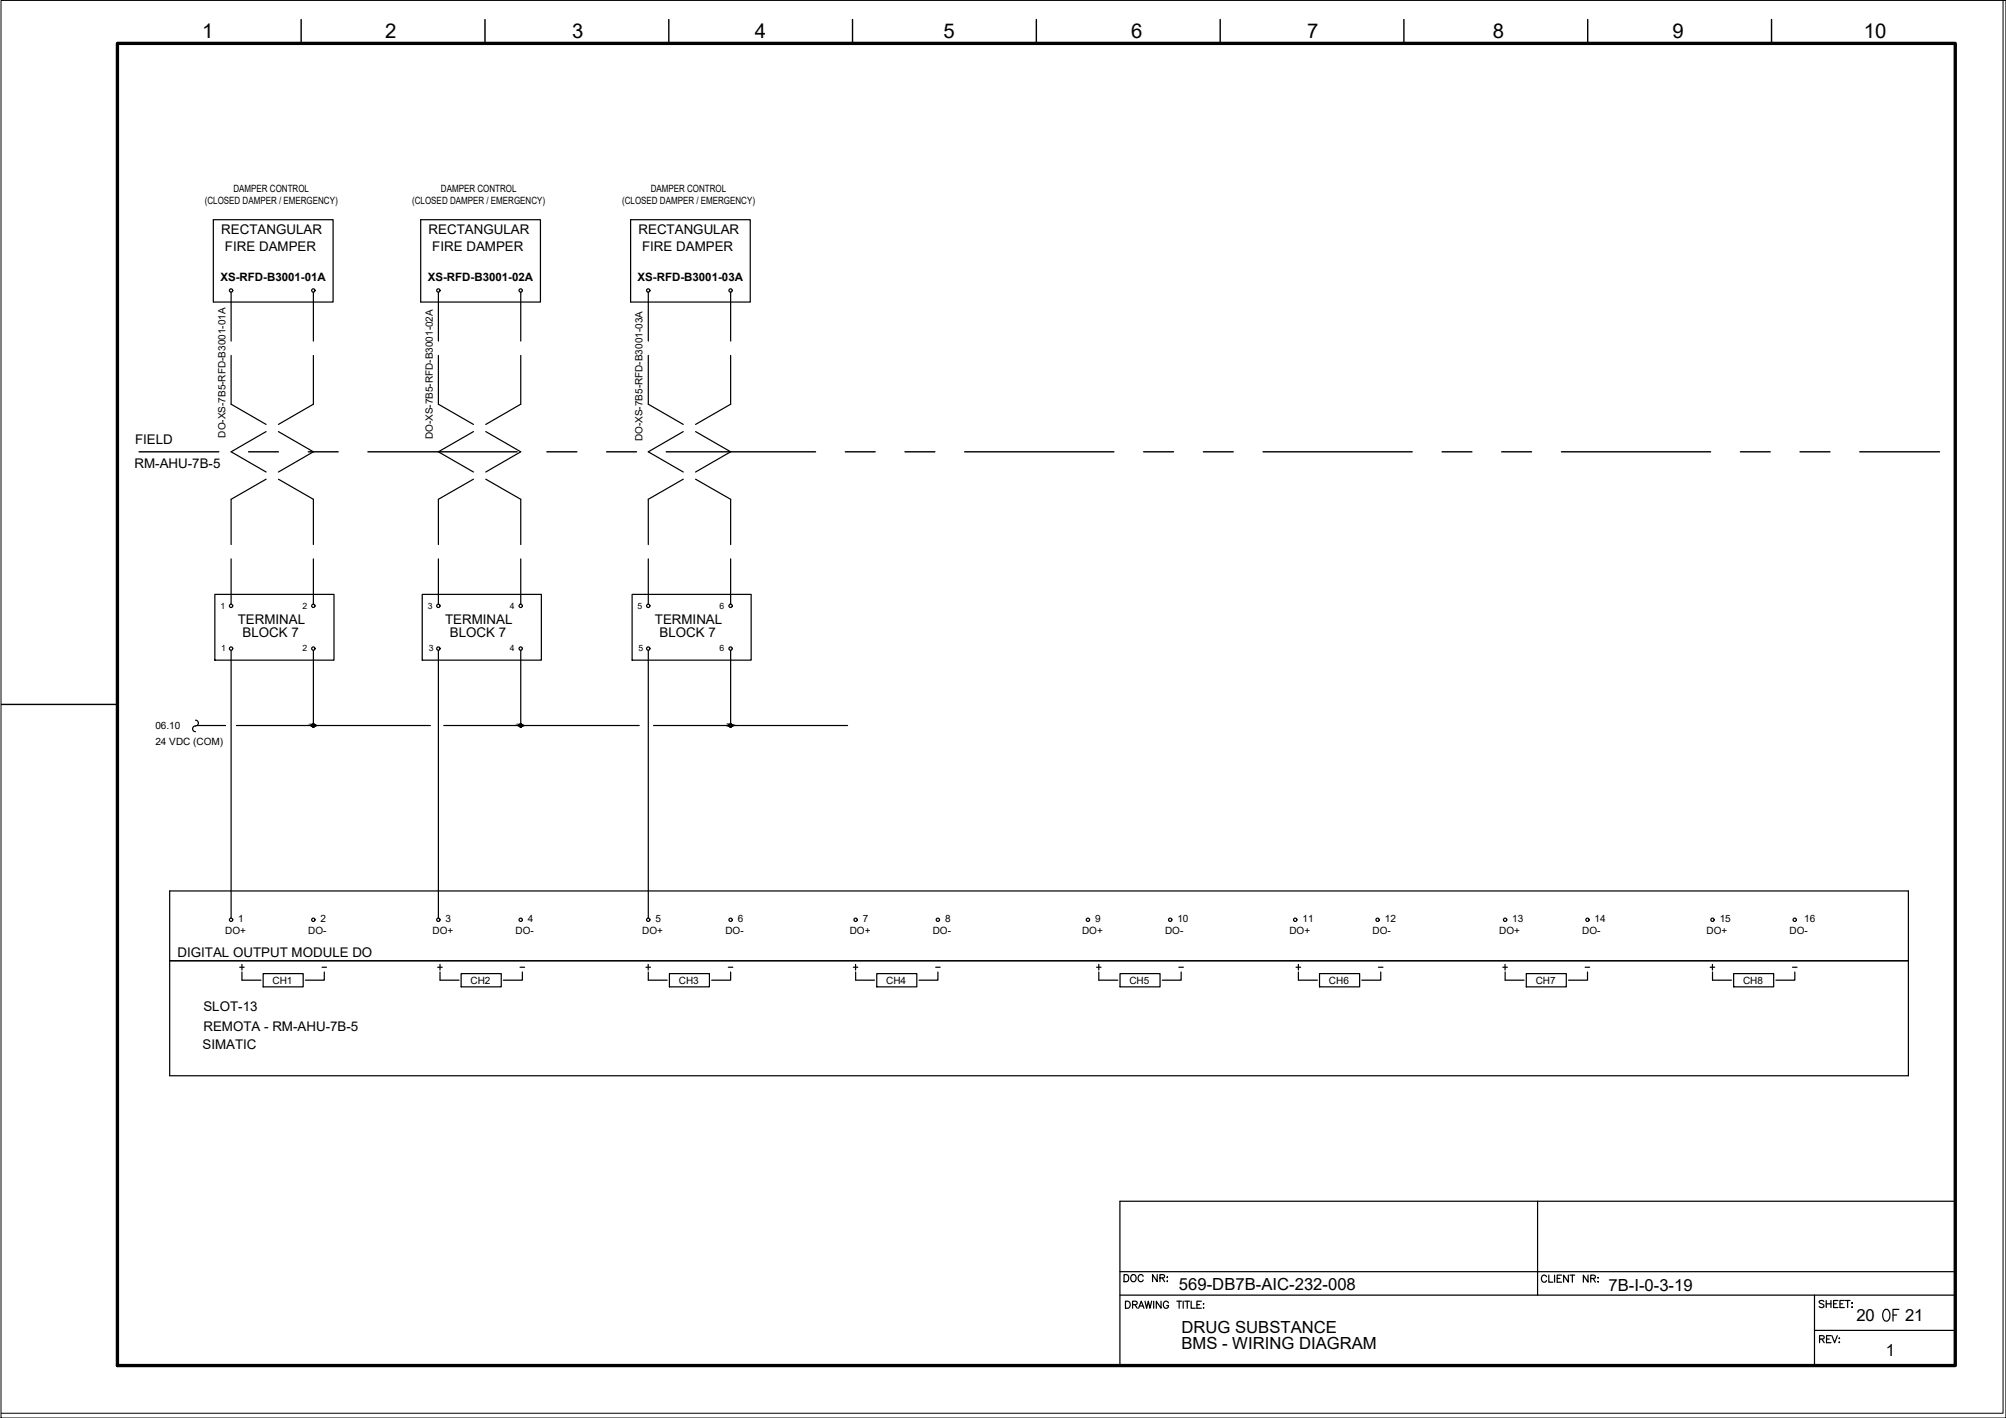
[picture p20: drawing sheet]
<svg xmlns="http://www.w3.org/2000/svg" width="420mm" height="297mm" viewBox="0 0 420 297" stroke-linecap="round" stroke-linejoin="round" font-family="sans-serif">
<defs><g id="words">
<text font-size="5.7" x="393.3" y="278">OF</text>
<g font-size="4.3">
<text x="42.4" y="8">1</text>
<text x="80.7" y="8">2</text>
<text x="119.9" y="8">3</text>
<text x="158.1" y="8">4</text>
<text x="197.6" y="8">5</text>
<text x="236.9" y="8">6</text>
<text x="273.8" y="8">7</text>
<text x="312.7" y="8">8</text>
<text x="350.3" y="8">9</text>
<text x="390.4" y="8">10</text>
</g>
<g font-size="3.5">
<text x="246.9" y="270.3">569-DB7B-AIC-232-008</text>
<text x="336.9" y="270.4">7B-I-0-3-19</text>
<text x="247.4" y="279.2">DRUG SUBSTANCE</text>
<text x="388.8" y="276.7">20</text>
<text x="399" y="276.7">21</text>
<text x="247.4" y="282.7">BMS - WIRING DIAGRAM</text>
<text x="395" y="284">1</text>
</g>
<g font-size="2.8">
<text x="46.4" y="49">RECTANGULAR</text>
<text x="47.1" y="52.6">FIRE DAMPER</text>
<text x="89.8" y="49">RECTANGULAR</text>
<text x="90.6" y="52.6">FIRE DAMPER</text>
<text x="133.7" y="49">RECTANGULAR</text>
<text x="134.5" y="52.6">FIRE DAMPER</text>
<text x="28.3" y="92.9">FIELD</text>
<text x="28.2" y="98.1">RM-AHU-7B-5</text>
<text x="49.8" y="130.6">TERMINAL</text>
<text x="93.2" y="130.6">TERMINAL</text>
<text x="137.2" y="130.6">TERMINAL</text>
<text x="50.8" y="133.5">BLOCK 7</text>
<text x="94.2" y="133.5">BLOCK 7</text>
<text x="138.2" y="133.5">BLOCK 7</text>
<text x="37.2" y="200.4">DIGITAL OUTPUT MODULE DO</text>
<text x="42.6" y="211.7">SLOT-13</text>
<text x="42.6" y="215.9">REMOTA - RM-AHU-7B-5</text>
<text x="42.4" y="219.8">SIMATIC</text>
</g>
<g font-size="2.6">
<text x="66.7" y="203.9">-</text>
<text x="107.9" y="203.9">-</text>
<text x="151.7" y="203.9">-</text>
<text x="195.1" y="203.9">-</text>
<text x="245.9" y="203.9">-</text>
<text x="287.9" y="203.9">-</text>
<text x="331.3" y="203.9">-</text>
<text x="374.6" y="203.9">-</text>
</g>
<g font-size="2.4">
<text x="46.2" y="58.8">XS-RFD-B3001-01A</text>
<text x="89.6" y="58.8">XS-RFD-B3001-02A</text>
<text x="133.5" y="58.8">XS-RFD-B3001-03A</text>
</g>
<g font-size="2.1">
<text x="48.9" y="40.2">DAMPER CONTROL</text>
<text x="92.4" y="40.2">DAMPER CONTROL</text>
<text x="136.3" y="40.2">DAMPER CONTROL</text>
<text x="42.9" y="42.7">(CLOSED DAMPER / EMERGENCY)</text>
<text x="86.3" y="42.7">(CLOSED DAMPER / EMERGENCY)</text>
<text x="130.3" y="42.7">(CLOSED DAMPER / EMERGENCY)</text>
<text x="47.2" y="91.7" transform="rotate(-90 47.2 91.7)">DO-XS-7B5-RFD-B3001-01A</text>
<text x="90.7" y="92" transform="rotate(-90 90.7 92)">DO-XS-7B5-RFD-B3001-02A</text>
<text x="134.6" y="92.4" transform="rotate(-90 134.6 92.4)">DO-XS-7B5-RFD-B3001-03A</text>
<text x="32.6" y="152.6">06.10</text>
<text x="32.6" y="156.1">24 VDC (COM)</text>
<text x="47.2" y="195.7">DO+</text>
<text x="49.9" y="193.1">1</text>
<text x="64.6" y="195.7">DO-</text>
<text x="67.1" y="193.1">2</text>
<text x="90.6" y="195.7">DO+</text>
<text x="93.3" y="193.1">3</text>
<text x="108" y="195.7">DO-</text>
<text x="110.6" y="193.1">4</text>
<text x="134.5" y="195.7">DO+</text>
<text x="137.3" y="193.1">5</text>
<text x="151.9" y="195.7">DO-</text>
<text x="154.5" y="193.1">6</text>
<text x="178" y="195.7">DO+</text>
<text x="180.7" y="193.1">7</text>
<text x="195.4" y="195.7">DO-</text>
<text x="198" y="193.1">8</text>
<text x="226.6" y="195.7">DO+</text>
<text x="229.4" y="193.1">9</text>
<text x="244" y="195.7">DO-</text>
<text x="246.6" y="193.1">10</text>
<text x="270.1" y="195.7">DO+</text>
<text x="272.8" y="193.1">11</text>
<text x="287.5" y="195.7">DO-</text>
<text x="290" y="193.1">12</text>
<text x="314" y="195.7">DO+</text>
<text x="316.8" y="193.1">13</text>
<text x="331.4" y="195.7">DO-</text>
<text x="334" y="193.1">14</text>
<text x="357.4" y="195.7">DO+</text>
<text x="360.2" y="193.1">15</text>
<text x="374.8" y="195.7">DO-</text>
<text x="377.9" y="193.1">16</text>
<text x="57.1" y="206.1">CH1</text>
<text x="98.6" y="206.1">CH2</text>
<text x="142.2" y="206.1">CH3</text>
<text x="185.6" y="206.1">CH4</text>
<text x="236.6" y="206.1">CH5</text>
<text x="278.3" y="206.1">CH6</text>
<text x="321.6" y="206.1">CH7</text>
<text x="365.1" y="206.1">CH8</text>
</g>
<g font-size="1.8">
<text x="46.2" y="127.5">1</text>
<text x="63.4" y="127.5">2</text>
<text x="89.6" y="127.5">3</text>
<text x="106.8" y="127.5">4</text>
<text x="133.5" y="127.5">5</text>
<text x="150.7" y="127.5">6</text>
<text x="46.4" y="136.3">1</text>
<text x="63.4" y="136.4">2</text>
<text x="89.8" y="136.3">3</text>
<text x="106.8" y="136.4">4</text>
<text x="133.7" y="136.3">5</text>
<text x="150.7" y="136.4">6</text>
</g>
</g></defs>
<!-- layer: G-TTLB-TTLB -->
<path d="M24.6 9.1h384.9v277h-384.9z" fill="none" stroke="#000" stroke-width=".7"/>
<!-- layer: G-TTLB-OTLN -->
<path d="M419.5 .1v295.9h-419.3" fill="none" stroke="#000" stroke-width=".21"/>
<!-- layer: G-TTLB-INDX -->
<path d="M63.1 4.1v5M101.6 4.1v5M140.1 4.1v5M178.6 4.1v5M217.1 4.1v5M255.6 4.1v5M294 4.1v5M332.5 4.1v5M371.1 4.1v5M.2 147.6h24.4" fill="none" stroke="#000" stroke-width=".3"/>
<!-- layer: LGSP IA4$0$LG_PLOT -->
<path d="M322.1 251.6v19.7M234.6 266.4h174.9M234.6 271.3h174.9M380 278.7h29.5M380 271.3v14.8M234.6 286.1h174.9" fill="none" stroke="#000" stroke-width=".25"/>
<!-- layer: LG_PLOT -->
<g fill="none" stroke="#000" stroke-width=".25">
<path d="M409.5 251.6h-174.9v34.5M235.4 267h.5a.8 .8 0 0 1 .5 .7 .8 .8 0 0 1-.5 .8h-.5zM235.7 272.6h.5a.78 .78 0 0 1 .5 .7 .78 .78 0 0 1-.5 .8h-.5zM237.1 267.1a.7 .7 0 0 1 .9 .6 .7 .7 0 0 1-.9 .7l-.3-.5 .1-.5zM237.2 273.3l.9-.1v-.5l-.9-.1v1.5M237.7 273.3l.5 .8M238.5 274.1l.5-1.5 .6 1.5M238.7 273.6h.7M239.4 267.4a.54 .54 0 0 0-.6-.4 .54 .54 0 0 0-.4 .6 .61 .61 0 0 0 .2 .8 .61 .61 0 0 0 .8-.1v-.2M239.8 272.6l.4 1.5 .3-1.5 .4 1.5 .3-1.5M241.6 272.6v1.5M242.4 267v1.5l-1-1.5v1.5"/>
<path d="M243 267.7l.8-.1 .1-.4-.9-.2v1.5M243.2 272.6v1.5l-1-1.5v1.5M243.4 267.7l.5 .8M244.4 267.6h.2zM244.4 268.4h.2zM244.7 272.9a.54 .54 0 0 0-.6-.3 .54 .54 0 0 0-.4 .5 .61 .61 0 0 0 .2 .8 .61 .61 0 0 0 .8-.1v-.3h-.3M246.5 272.6h1M247 272.6v1.5M247.8 272.6v1.5M248.2 272.6h1M248.7 272.6v1.5M249.5 272.6v1.5h.8"/>
<path d="M250.7 273.3h.5M251.6 272.6h-.9v1.5h.9M252 273.1h.2zM252.1 273.9v.2zM323.9 267.5a.54 .54 0 0 0-.6-.4 .54 .54 0 0 0-.4 .6 .61 .61 0 0 0 .1 .8 .61 .61 0 0 0 .9-.1v-.2M324.4 267.1v1.5h.8M325.6 267.1v1.5M326.2 267.8h.5M327.1 267.1h-.9v1.5h.9M328.5 267.1v1.5l-1-1.5v1.5M328.8 267.1h1M329.3 267.1v1.5"/>
<path d="M332.6 267.1v1.5l-1-1.5v1.5M333.2 267.8l.8-.1 .1-.4-.9-.2v1.5M333.7 267.8l.5 .8M334.7 267.6v.1zM334.7 268.4v.2zM382 272.6l-.3-.2-.7 .2 .2 .4 .8 .3v.4a.66 .66 0 0 1-1 0M382.5 272.4v1.5M382.5 273.1h1M383.5 279.8h-.9v1.5h.9M383.5 272.4v1.5M383.7 279.8l.6 1.5 .5-1.5M384 273.1h.6"/>
<path d="M385 272.4h-1v1.5h1M385.4 273.1h.6M386.3 272.4h-.9v1.5h.9M386.5 272.4h1M387 272.4v1.5M387.8 273h.2zM387.8 273.8h.2zM381.1 280.5l.9-.1v-.5l-.9-.1v1.5M381.6 280.5l.5 .8M382.6 280.5h.5M385.2 280.4h.1zM385.2 281.1v.2z"/>
</g>
<!-- layer: I_LIMIT_LINE -->
<g fill="none" stroke="#000" stroke-width=".3">
<path d="M29.1 94.6h16.7M52.1 94.6h6.2M64.6 94.6h6.2M77.1 94.6h31.2M114.6 94.6h6.2M127.1 94.6h6.2M139.6 94.6h31.2M177.1 94.6h6.2M189.5 94.6h6.3M202.1 94.6h31.2M239.5 94.6h6.3M252.1 94.6h6.2"/>
<path d="M264.5 94.6h31.3M302 94.6h6.3M314.5 94.6h6.3M327 94.6h31.3M364.5 94.6h6.3M377 94.6h6.3M389.5 94.6h16.7"/>
</g>
<!-- layer: 0 -->
<g fill="none" stroke="#000" stroke-width=".25">
<path d="M41.3 152h5.9M49.5 152h40.6M92.9 152h41M136.9 152h40.6M399.7 186.6v38.7"/>
<circle cx="65.6" cy="152" r=".31"/>
<circle cx="109.1" cy="152" r=".31"/>
<circle cx="153" cy="152" r=".31"/>
</g>
<!-- layer: I_DATA -->
<g fill="none" stroke="#000" stroke-width=".25">
<path d="M44.7 46h25.1v17.3h-25.1zM88.1 46h25.1v17.3h-25.1zM132.1 46h25v17.3h-25zM45 124.5h25v13.8h-25zM88.4 124.5h25v13.8h-25zM132.4 124.5h24.9v13.8h-24.9zM399.7 186.6h-364.2v38.7h364.2M35.5 201.3h364.2M50.2 202.6h.9M50.7 203.6v1.7h4M50.7 202v1.2M55.1 203.9h8.4v2.8h-8.4z"/>
<path d="M67.9 203.6v1.7h-3.9M91.7 202.6h.9M92.2 203.6v1.7h3.9M92.2 202v1.2M96.6 203.9h8.4v2.8h-8.4zM109.4 203.6v1.7h-4M135.3 202.6h.9M135.8 202v1.2M135.8 203.6v1.7h3.9M140.2 203.9h8.4v2.8h-8.4zM153 203.6v1.7h-3.9M178.7 202.6h1"/>
<path d="M179.2 202v1.2M179.2 203.6v1.7h4M183.6 203.9h8.4v2.8h-8.4zM196.4 203.6v1.7h-3.9M229.7 202.6h.9M230.1 202v1.2M230.1 203.6v1.7h4M234.6 203.9h8.4v2.8h-8.4zM247.4 203.6v1.7h-4M271.5 202.6h.9M271.9 203.6v1.7h4M271.9 202v1.2"/>
<path d="M276.4 203.9h8.4v2.8h-8.4zM289.2 203.6v1.7h-4M314.8 202.6h.9M315.2 202v1.2M315.3 203.6v1.7h3.9M319.7 203.9h8.4v2.8h-8.4zM332.5 203.6v1.7h-4M358.2 202.6h.9M358.7 202v1.2M358.7 203.6v1.7h3.9M363.1 203.9h8.4v2.8h-8.4zM375.9 203.6v1.7h-3.9"/>
<circle cx="48.4" cy="60.9" r=".35"/>
<circle cx="65.6" cy="60.9" r=".35"/>
<circle cx="91.8" cy="60.9" r=".35"/>
<circle cx="109.1" cy="60.9" r=".35"/>
<circle cx="135.8" cy="60.9" r=".35"/>
<circle cx="153" cy="60.9" r=".35"/>
<circle cx="48.4" cy="126.9" r=".35"/>
<circle cx="48.4" cy="135.9" r=".35"/>
<circle cx="65.6" cy="126.9" r=".35"/>
<circle cx="65.6" cy="135.9" r=".35"/>
<circle cx="91.8" cy="126.9" r=".35"/>
<circle cx="91.8" cy="135.9" r=".35"/>
<circle cx="109.1" cy="126.9" r=".35"/>
<circle cx="109.1" cy="135.9" r=".35"/>
<circle cx="135.8" cy="135.9" r=".35"/>
<circle cx="135.8" cy="126.9" r=".35"/>
<circle cx="153" cy="135.9" r=".35"/>
<circle cx="153" cy="126.9" r=".35"/>
<circle cx="48.4" cy="192.7" r=".35"/>
<circle cx="65.6" cy="192.7" r=".35"/>
<circle cx="91.8" cy="192.7" r=".35"/>
<circle cx="109.1" cy="192.7" r=".35"/>
<circle cx="135.8" cy="192.7" r=".35"/>
<circle cx="153" cy="192.7" r=".35"/>
<circle cx="179.2" cy="192.7" r=".35"/>
<circle cx="196.4" cy="192.7" r=".35"/>
<circle cx="227.9" cy="192.7" r=".35"/>
<circle cx="245.1" cy="192.7" r=".35"/>
<circle cx="271.3" cy="192.7" r=".35"/>
<circle cx="288.5" cy="192.7" r=".35"/>
<circle cx="315.2" cy="192.7" r=".35"/>
<circle cx="332.5" cy="192.7" r=".35"/>
<circle cx="358.7" cy="192.7" r=".35"/>
<circle cx="375.9" cy="192.7" r=".35"/>
</g>
<!-- layer: I_TABS -->
<g fill="none" stroke="#000" stroke-width=".25">
<path d="M48.4 61.2v10.2M48.4 74.5v10.2l7.3 4.2M65.6 61.2v10.2M65.6 74.5v10.2l-7.3 4.2M91.8 61.2v10.2M91.8 74.5v10.2l7.4 4.2M109.1 61.2v10.2M109.1 74.5v10.2l-7.4 4.2M135.8 61.2v10.2M135.8 74.5v10.2l7.3 4.2M153 61.2v10.2M153 74.5v10.2l-7.3 4.2"/>
<path d="M55.7 90.4l-7.3 4.2 7.3 4.3M58.3 90.4l7.3 4.2-7.3 4.3M99.2 90.4l-7.4 4.2 7.4 4.3M101.7 90.4l7.4 4.2-7.4 4.3M143.1 90.4l-7.3 4.2 7.3 4.3M145.7 90.4l7.3 4.2-7.3 4.3M48.4 117.1v9.5M55.7 100.4l-7.3 4.2v9.5M58.3 100.4l7.3 4.2v9.5M65.6 117.1v9.5M91.8 117.1v9.5M99.2 100.4l-7.4 4.2v9.5"/>
<path d="M101.7 100.4l7.4 4.2v9.5M109.1 117.1v9.5M135.8 117.1v9.5M143.1 100.4l-7.3 4.2v9.5M145.7 100.4l7.3 4.2v9.5M153 117.1v9.5M48.4 136.2v56.1M65.6 136.2v15.8M91.8 136.2v56.1M109.1 136.2v15.8M135.8 136.2v56.1M153 136.2v15.8"/>
<path d="M40.9 150.9a.64 .64 0 0 1 .6 .7 .64 .64 0 0 1-.8 .5 .6 .6 0 0 0-.3 .7 .6 .6 0 0 0 .5 .5"/>
</g>
<!-- layer: 0 -->
<g fill="#000" stroke="#000" stroke-width=".21">
<path d="M65.5 151.7h.1zM109 151.7h.1zM152.9 151.7h.1z"/>
<path d="M65.5 151.7h.1zM65.5 151.7h.1z"/>
<path d="M65.5 151.7l.1 .1zM65.5 151.7l.1 .1z"/>
<path d="M65.4 151.8h.2zM65.4 151.8h.2z"/>
<path d="M65.4 151.8h.2zM65.4 151.8h.2z"/>
<path d="M65.4 151.8l.2 .1zM65.4 151.8l.2 .1z"/>
<path d="M65.4 151.9h.2zM65.4 151.9h.2z"/>
<path d="M65.3 151.9l.3 .1zM65.3 151.9l.3 .1z"/>
<path d="M65.6 152.3h.1zM65.6 152.3h.1z"/>
<path d="M65.6 151.7h.1zM65.6 151.7h.1z"/>
<path d="M65.6 151.7h.2zM65.6 151.7h.2z"/>
<path d="M65.5 152.3h.3zM65.5 152.3h.2z"/>
<path d="M65.6 151.7l.2 .1zM65.6 151.7l.2 .1z"/>
<path d="M65.5 152.2h.3zM65.5 152.2l.3 .1z"/>
<path d="M65.6 151.8h.3zM65.6 151.8h.3z"/>
<path d="M65.6 151.8h.3zM65.6 151.8h.3z"/>
<path d="M65.4 152.2h.5zM65.4 152.2h.4z"/>
<path d="M65.6 151.8l.3 .1zM65.6 151.8l.3 .1z"/>
<path d="M65.4 152.1h.5zM65.4 152.1l.5 .1z"/>
<path d="M65.6 151.9h.4zM65.6 151.9h.4z"/>
<path d="M65.4 152.1h.5zM65.4 152.1h.5z"/>
<path d="M65.6 151.9l.4 .1zM65.6 151.9l.4 .1z"/>
<path d="M65.3 152h.7zM65.3 152h.7z"/>
<path d="M65.3 152h.7zM65.3 152l.6 .1z"/>
<path d="M109 151.7h.1zM108.9 151.7h.2z"/>
<path d="M108.9 151.7l.2 .1zM108.9 151.7l.2 .1z"/>
<path d="M108.9 151.8h.2zM108.9 151.8h.2z"/>
<path d="M108.8 151.8h.3zM108.8 151.8h.3z"/>
<path d="M108.8 151.8l.3 .1zM108.8 151.8l.3 .1z"/>
<path d="M108.8 151.9h.3zM108.8 151.9h.3z"/>
<path d="M108.8 151.9l.3 .1zM108.8 151.9l.3 .1z"/>
<path d="M109 152.3h.2zM109 152.3h.1z"/>
<path d="M109.1 151.7h.1zM109.1 151.7h.1z"/>
<path d="M109.1 151.7h.1zM109.1 151.7h.1z"/>
<path d="M108.9 152.3h.3zM108.9 152.3h.3z"/>
<path d="M109.1 151.7l.2 .1zM109.1 151.7l.2 .1z"/>
<path d="M108.9 152.2h.4zM108.9 152.2l.3 .1z"/>
<path d="M109.1 151.8h.2zM109.1 151.8h.2z"/>
<path d="M109.1 151.8h.2zM109.1 151.8h.2z"/>
<path d="M108.9 152.2h.4zM108.9 152.2h.4z"/>
<path d="M109.1 151.8l.3 .1zM109.1 151.8l.3 .1z"/>
<path d="M108.8 152.1h.5zM108.8 152.1l.5 .1z"/>
<path d="M109.1 151.9h.3zM109.1 151.9h.3z"/>
<path d="M108.8 152l.6 .1zM108.8 152l.6 .1z"/>
<path d="M108.8 152.1h.6zM108.8 152.1h.5z"/>
<path d="M109.1 151.9l.3 .1zM109.1 151.9l.3 .1z"/>
<path d="M108.8 152h.6zM108.8 152h.6z"/>
<path d="M152.9 151.7h.1zM152.9 151.7h.1z"/>
<path d="M152.9 151.7l.1 .1zM152.9 151.7l.1 .1z"/>
<path d="M152.8 151.8h.2zM152.8 151.8h.2z"/>
<path d="M152.8 151.8h.2zM152.8 151.8h.2z"/>
<path d="M152.8 151.8l.2 .1zM152.8 151.8l.2 .1z"/>
<path d="M152.7 151.9h.3zM152.7 151.9h.3z"/>
<path d="M152.7 151.9l.3 .1zM152.7 151.9l.3 .1z"/>
<path d="M153 152.3h.1zM153 152.3h.1z"/>
<path d="M153 151.7h.2zM153 151.7h.2z"/>
<path d="M152.9 152.3h.3zM152.9 152.3h.2z"/>
<path d="M153 151.7l.2 .1zM153 151.7l.2 .1z"/>
<path d="M152.8 152.2h.4zM152.8 152.2l.4 .1z"/>
<path d="M153 151.8h.3zM153 151.8h.3z"/>
<path d="M152.8 152.2h.4zM152.8 152.2h.4z"/>
<path d="M153 151.8h.3zM153 151.8h.3z"/>
<path d="M153 151.8l.3 .1zM153 151.8l.3 .1z"/>
<path d="M152.8 152.1h.5zM152.8 152.1l.4 .1z"/>
<path d="M153 151.9h.3zM153 151.9h.3z"/>
<path d="M152.7 152.1h.6zM152.7 152.1h.6z"/>
<path d="M153 151.9l.3 .1zM153 151.9l.3 .1z"/>
<path d="M152.7 152h.6zM152.7 152h.6z"/>
<path d="M152.7 152h.6zM152.7 152l.6 .1z"/>
</g>
<path d="M.2 .1h419.9v296.9h-419.9z" fill="none" stroke="#000" stroke-width=".21"/>
<use href="#words"/>
</svg>
